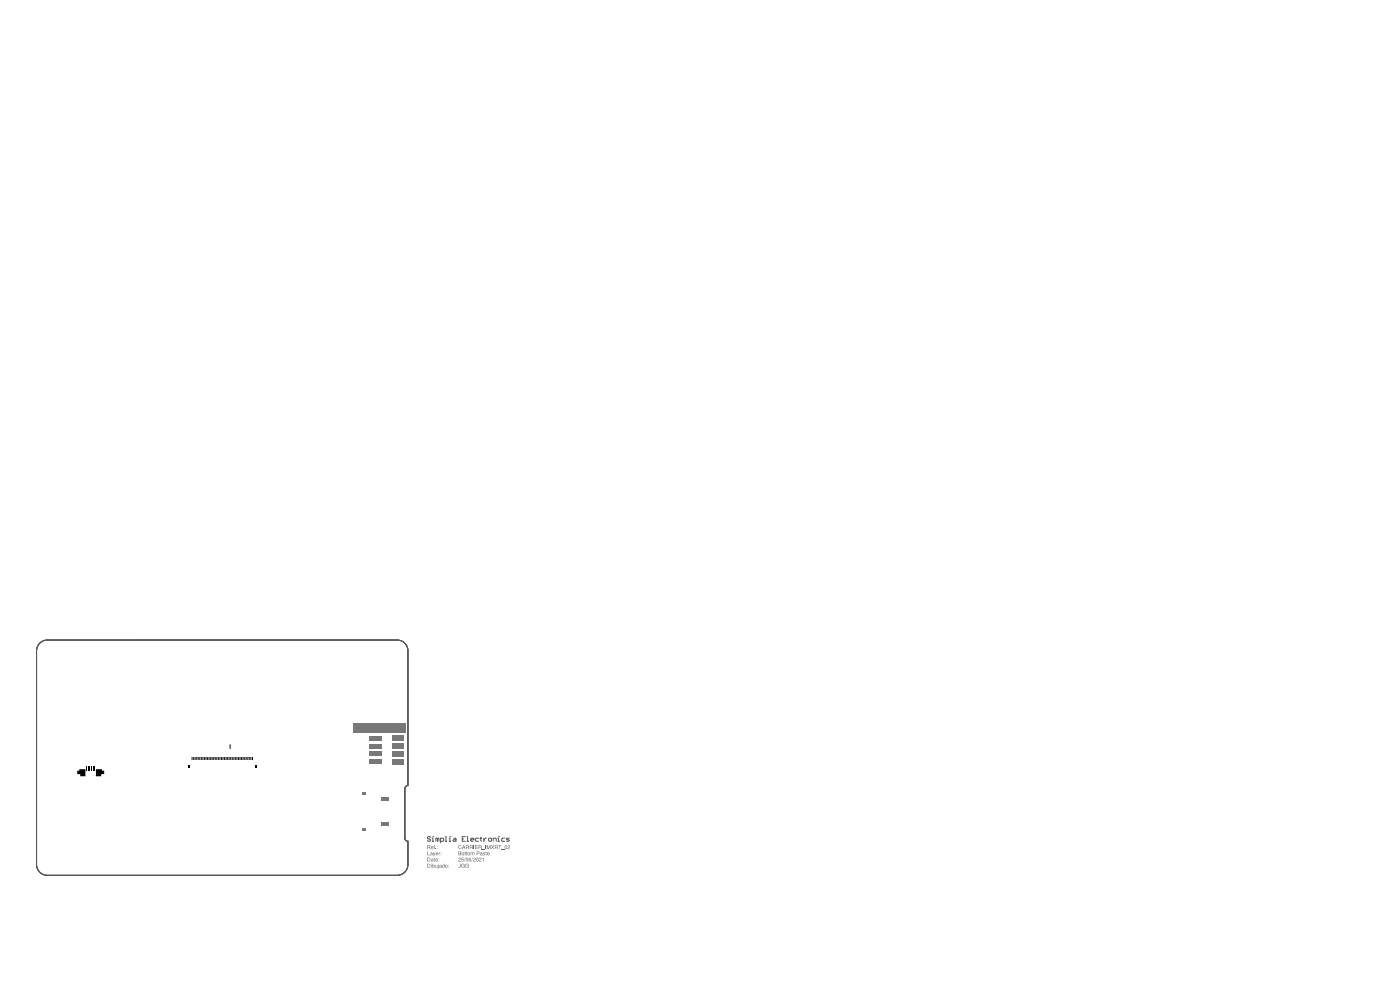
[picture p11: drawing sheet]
<svg xmlns="http://www.w3.org/2000/svg" width="420mm" height="297mm" viewBox="0 0 420 297" stroke-linecap="round" stroke-linejoin="round" font-family="sans-serif">
<g fill="#787878">
<path d="M114.3 246.6h2.2v1h-2.2z"/>
<path d="M108.5 237.5h1.1v.8h-1.1z"/>
<path d="M108.5 248.4h1.1v.8h-1.1z"/>
<path d="M114.3 239.1h2.2v1h-2.2z"/>
</g>
<path d="M11.8 192.9l1-.7 1.2-.4h105.1a3.2 3.2 0 0 1 3.2 3.3v40.4a.93 .93 0 0 0-.9 .9v14.8a.93 .93 0 0 0 .9 1v6.9a3.2 3.2 0 0 1-3.2 3.3h-104.9a3.2 3.2 0 0 1-3.2-3.3v-64.2l.1-.9z" fill="none" stroke="#000" stroke-width=".3"/>
<g fill="#787878">
<path d="M105.8 216.7h15.8v2.9h-15.8z" fill-rule="evenodd"/>
<path d="M110.6 227.7h3.7v1.3h-3.7z" fill-rule="evenodd"/>
<path d="M110.6 225.3h3.7v1.3h-3.7z" fill-rule="evenodd"/>
<path d="M110.6 223h3.7v1.3h-3.7z" fill-rule="evenodd"/>
<path d="M110.6 220.6h3.7v1.3h-3.7z" fill-rule="evenodd"/>
<path d="M117.8 227.6h3.3v1.5h-3.3z" fill-rule="evenodd"/>
<path d="M117.8 225.2h3.3v1.6h-3.3z" fill-rule="evenodd"/>
<path d="M117.8 222.9h3.3v1.5h-3.3z" fill-rule="evenodd"/>
<path d="M117.8 220.5h3.3v1.6h-3.3z" fill-rule="evenodd"/>
</g>
<g fill="#5a5a5a">
<path d="M137.5 257.2h.6v.5l-.5 .4 .6 .1h-.8l.6-.7-.1-.3-.4 .3z"/>
<path d="M138.4 257.1h.6l-.4 .1-.1 .3h.3l.3 .3-.3 .4-.5-.2h.6l-.1-.4-.4 .1z"/>
<path d="M139.5 257.1l-.4 1.1z"/>
<path d="M141.7 257.1l-.4 1.1z"/>
<path d="M142 257.2h.6l-.1 .4-.5 .5 .6 .1h-.7l.6-.7-.2-.3-.4 .3z"/>
<path d="M143.7 257.2h.6v.5l-.5 .4 .6 .1h-.8l.6-.7-.1-.3-.4 .3z"/>
<path d="M144.6 257.3l.4-.2v1.1l-.1-.8z"/>
<path d="M137.9 258.9h.2v.9l-.4 .3-.3-.4 .3 .3 .2-.1z"/>
<path d="M138.4 259l.5-.1 .4 .2v.1l-.7-.1-.2 .5 .4 .4 .4-.3-.4-.3h.5v.7l-.9-.2z"/>
<path d="M139.7 259l.4-.1 .4 .1 .1 .2-.7-.1-.2 .5 .4 .4 .3-.4-.3-.2h.5v.7l-1-.2-.1-.5z"/>
<path d="M130.2 257.2l.3 .2v.8h-.3z"/>
<path d="M130.5 259.2l.2 .8 .3-.1 .2-.7v.9l-.7-.1z"/>
<path d="M128.1 255.2h.2v1l.6 .1h-.8z"/>
<path d="M129.8 255.5l.4 .6 .3-.6-.5 1.2z"/>
<path d="M131.6 255.5h.4l-.3 .3v.5z"/>
<path d="M130.2 253.4l.3-.1-.2 1.2-.2-.7z"/>
<path d="M130.6 254.3l.2 .2z"/>
<path d="M139.9 257.3l-.1 .6 .3 .2 .1-.7-.1-.2zM139.8 257.2h.5l-.1 1-.5-.2z"/>
<path d="M140.7 257.2l.3-.1 .3 .2-.4-.1-.2 .3v.1l.3-.1 .3 .2-.3 .5-.4-.2zM140.7 257.9a.25 .25 0 0 0 .5 0 .25 .25 0 0 0-.5 0z"/>
<path d="M143 257.3l-.1 .5 .3 .3 .1-.6-.1-.3zM142.9 257.2h.5l.1 .6-.3 .4-.4-.2z"/>
<path d="M128.3 257.2v.9l.5-.1 .1-.7zM128.1 257l.6 .1 .3 .2v.6l-.2 .3h-.7z"/>
<path d="M129.4 257.9l.2 .2 .2-.3zM129.3 257.5h.6l.1 .7h-.7v-.3l.5-.2-.2-.2-.3 .1z"/>
<path d="M130.8 257.6l-.1 .1h.5l-.2-.2zM130.7 257.5h.5l.1 .3h-.6l.2 .3 .4-.1-.2 .2-.5-.1z"/>
<path d="M131.5 257.4l.2 .1zM131.5 258l.2 .2z"/>
<path d="M128.3 259v.9h.5l.1-.7zM128.1 258.9l.9 .2 .1 .5-.2 .4-.8 .1z"/>
<path d="M129.3 258.9l.1 .2zM129.3 259.2l.1 .9z"/>
<path d="M129.7 259.6a.3 .3 0 0 0 .6 0 .3 .3 0 0 0-.6 0zM129.6 258.9l.1 .4 .4-.1 .2 .2v.5l-.2 .2h-.5z"/>
<path d="M131.4 258.9l.1 .2zM131.4 259.2l.1 1.1-.2 .1z"/>
<path d="M131.9 259.7v.3l.3-.2v-.2zM131.8 259.3h.6l.1 .8-.7-.1v-.4l.4-.1-.1-.2-.3 .2z"/>
<path d="M132.7 259.3h.5l.1-.4v1.2l-.7-.2zM132.7 259.6a.3 .3 0 0 0 .6 0 .3 .3 0 0 0-.6 0z"/>
<path d="M133.6 259.6a.3 .3 0 0 0 .6 0 .3 .3 0 0 0-.6 0zM133.4 259.6a.45 .45 0 0 1 .9 0 .45 .45 0 0 1-.9 0z"/>
<path d="M134.5 259.2l.1 .2zM134.5 259.9l.1 .2z"/>
<path d="M129.2 256.1a.21 .21 0 0 0 .4 0 .21 .21 0 0 0-.4 0zM129 255.6h.6l.2 .8-.8-.1v-.3l.5-.2z"/>
<path d="M130.9 255.6l-.1 .3h.5zM130.8 255.6h.5l.1 .4h-.6l.2 .3 .4-.2-.1 .2-.6-.1z"/>
<path d="M132.2 255.5l.1 .2zM132.2 256.2l.1 .1z"/>
<path d="M128.3 253.5v.4l.6-.2-.1-.2zM128.1 253.3l.9 .2 .1 1h-.2l-.2-.5h-.4v.5h-.2z"/>
<path d="M129.5 253.8l-.1 .2h.4l-.1-.2zM129.4 253.7l.5 .2 .1 .2h-.6l.2 .3 .4-.2-.3 .3-.4-.2z"/>
<path d="M131.1 253.7l.2 .1zM131.1 254.3l.2 .2z"/>
</g>
<g fill="none" stroke="#5a5a5a" stroke-width=".3">
<path d="M129.1 251l-.7-.2-.2 .4 .7 .3 .2 .4-.2 .3-.7-.3M129.6 252.2h.4M129.6 251.2h.2v1M129.8 250.8h.1M131.2 251.5l-.5-.3v1M131.2 251.5v.7M131.2 251.5l.2-.3 .2 .3v.7M132.1 252.2h.7l.2-.3-.2-.7h-.7v1.4M133.5 250.8h.2v1.4M133.5 252.2h.5M134.7 252.2h.4M134.7 251.2h.2v1"/>
<path d="M134.9 250.8h.1M136 251.2l.7 .3v.7h-.7l-.2-.3 .2-.2h.7M138.6 251.5h.5M139.5 250.8h-.9v1.4h.9M140 250.8h.2v1.4M140 252.2h.5M141.2 251.7h.9l-.3-.5-.6 .3 .2 .7h.4M143.5 251.2h-.7l-.3 .3 .3 .7h.7M143.9 251.2h.5M144.2 251v.9l.2 .3M145.1 251.2v1M145.8 251.2l-.7 .5"/>
<path d="M146.5 251.5l.7-.3 .2 .7-.7 .3zM147.9 252.2v-1h.7l.2 .3v.7M149.3 252.2h.4M149.3 251.2h.2v1M149.5 250.8h.1M151.4 251.2h-.7l-.3 .3 .3 .7h.7M152.7 251.2h-.6l-.3 .3 .7 .2 .2 .2-.2 .3h-.7"/>
</g>
<g fill="#5a5a5a">
<path d="M139.4 255.3l.3 .2-.1 .9-.3-.8z"/>
<path d="M139.8 255.3l.3 .2-.1 .9-.3-.8z"/>
<path d="M141.1 255.5h1.1v.8l-.2-.7-.2 .1v.6l-.2-.6h-.3l-.2 .6z"/>
<path d="M144.9 255.6h.5l-.4 .1 .4 .3v.3h-.5l-.1-.2 .6 .1-.6-.3z"/>
<path d="M145.7 255.3l.2 .2v.9l-.3-.8z"/>
<path d="M137.5 253.5l.5-.2 .4 .2v.2l-.5-.3-.3 .4 .3 .6 .5-.3-.2 .4-.7-.2z"/>
<path d="M142 253.3l.2 1.2z"/>
<path d="M142.5 253.3h.8l-.7 .2v.3h.6l-.6 .2v.4l.7 .1h-.8z"/>
<path d="M144.5 254.7l.9 .1z"/>
<path d="M145.6 253.3l.1 1.2z"/>
<path d="M146 253.3h.2l.3 1 .4-1h.2v1.2h-.2v-.9l-.5 .9-.3-1v1h-.1z"/>
<path d="M147.2 253.3l.5 .5 .5-.5-.4 .6 .4 .6-.5-.5-.5 .5 .4-.6z"/>
<path d="M149.4 253.3h.9l-.4 .2v1l-.1-1z"/>
<path d="M150.3 254.7l1 .1z"/>
<path d="M152.3 253.5l.3-.1 .3 .1v.4l-.6 .5 .6 .1h-.7l.6-.7-.2-.3-.4 .3z"/>
<path d="M137.6 255.3v.4l.5-.1-.1-.2zM137.6 255.8v.4l.5-.1v-.2zM137.4 255.2l.8 .1-.1 .4 .2 .4-.2 .2h-.7z"/>
<path d="M138.5 255.9a.3 .3 0 0 0 .6 0 .3 .3 0 0 0-.6 0zM138.4 255.9a.42 .42 0 0 1 .8 0 .42 .42 0 0 1-.8 0z"/>
<path d="M140.3 255.9a.3 .3 0 0 0 .6 0 .3 .3 0 0 0-.6 0zM140.1 255.9a.45 .45 0 0 1 .9 0 .45 .45 0 0 1-.9 0z"/>
<path d="M143.1 255.3v.4l.5-.1v-.2zM142.9 255.2h.6l.3 .2-.1 .4-.6 .1v.4z"/>
<path d="M144.1 256l.1 .3 .3-.2v-.2zM144 255.6h.6l.1 .8-.7-.1v-.3l.5-.2-.1-.2-.4 .2z"/>
<path d="M146.3 255.6l-.1 .3h.4l-.1-.3zM146.2 255.6h.5l.1 .4h-.6l.2 .3 .4-.2-.2 .2-.5-.1z"/>
<path d="M139 253.5l-.2 .5h.4zM139 253.3l.6 1.2-.3-.3h-.5l-.3 .3z"/>
<path d="M139.9 253.5v.4l.5-.1v-.3zM139.7 253.3l.9 .1-.2 .5 .3 .6h-.3l-.1-.5h-.4l-.2 .5z"/>
<path d="M141 253.5v.4l.6-.1-.1-.3zM140.9 253.3l.8 .1 .1 1.1h-.2l-.2-.5h-.4l-.1 .5z"/>
<path d="M143.7 253.5v.4l.6-.2-.1-.2zM143.5 253.3l.9 .1 .1 1.1h-.2l-.2-.5h-.4v.5h-.2z"/>
<path d="M148.5 253.5v.4l.6-.1v-.3zM148.4 253.3l.8 .1 .1 1.1-.3-.5h-.5l-.1 .5z"/>
<path d="M151.5 253.6v.5l.2 .3 .2-.6-.2-.3zM151.4 253.5l.3-.1 .3 .2v.5l-.2 .4-.4-.2z"/>
</g>
<path d="M23.2 231h.6v-.5h1.8v2.2h-1.6v-.7h-.8zM28.8 230.5h1.8v.5h.6v1h-.8v.7h-1.6z" fill="#000"/>
<path d="M69 223.2v1.1" fill="none" stroke="#000" stroke-width=".3"/>
<g fill="#000">
<path d="M24.7 231.5l.2 .2z" fill-rule="evenodd"/>
<path d="M25.9 229.8h.3v1.3h-.3z" fill-rule="evenodd"/>
<path d="M26.4 229.8h.2v1.3h-.2z" fill-rule="evenodd"/>
<path d="M26.8 229.8h.3v1.3h-.3z" fill-rule="evenodd"/>
<path d="M27.3 229.8h.3v1.3h-.3z" fill-rule="evenodd"/>
<path d="M27.8 229.8h.2v1.3h-.2z" fill-rule="evenodd"/>
<path d="M28.2 229.8h.3v1.3h-.3z" fill-rule="evenodd"/>
<path d="M29.5 231.5l.2 .2z" fill-rule="evenodd"/>
<path d="M56.5 229.3h.3v.7h-.3z" fill-rule="evenodd"/>
<path d="M57.5 227h.2v.7l-.2-.1z" fill-rule="evenodd"/>
<path d="M58 227h.2l-.1 .7-.2-.1z" fill-rule="evenodd"/>
<path d="M58.4 227h.3l-.1 .7-.2-.1z" fill-rule="evenodd"/>
<path d="M58.9 227h.2v.7l-.3-.1z" fill-rule="evenodd"/>
<path d="M59.4 227h.2l-.1 .7-.2-.1z" fill-rule="evenodd"/>
<path d="M59.8 227h.3l-.1 .7-.2-.1z" fill-rule="evenodd"/>
<path d="M60.3 227h.2l-.1 .7-.2-.1z" fill-rule="evenodd"/>
<path d="M60.8 227h.2l-.1 .7-.2-.1z" fill-rule="evenodd"/>
<path d="M61.2 227h.2v.7l-.2-.1z" fill-rule="evenodd"/>
<path d="M61.7 227h.2l-.1 .7-.2-.1z" fill-rule="evenodd"/>
<path d="M62.1 227h.3l-.1 .7-.2-.1z" fill-rule="evenodd"/>
<path d="M62.6 227h.2v.7l-.2-.1z" fill-rule="evenodd"/>
<path d="M63.1 227h.2l-.1 .7-.2-.1z" fill-rule="evenodd"/>
<path d="M63.6 227h.2l-.1 .7-.2-.1z" fill-rule="evenodd"/>
<path d="M64 227h.2v.7l-.3-.1z" fill-rule="evenodd"/>
<path d="M64.5 227h.2l-.1 .7-.2-.1z" fill-rule="evenodd"/>
<path d="M64.9 227h.3l-.1 .7-.2-.1z" fill-rule="evenodd"/>
<path d="M65.4 227h.2v.7l-.3-.1z" fill-rule="evenodd"/>
<path d="M65.9 227h.2l-.1 .7-.2-.1z" fill-rule="evenodd"/>
<path d="M66.3 227h.2v.7l-.2-.1z" fill-rule="evenodd"/>
<path d="M66.8 227h.2l-.1 .7-.2-.1z" fill-rule="evenodd"/>
<path d="M67.3 227h.2l-.1 .7-.2-.1z" fill-rule="evenodd"/>
<path d="M67.7 227h.2v.7l-.2-.1z" fill-rule="evenodd"/>
<path d="M68.2 227h.2l-.1 .7-.2-.1z" fill-rule="evenodd"/>
<path d="M68.7 227h.2l-.1 .7-.2-.1z" fill-rule="evenodd"/>
<path d="M69.1 227h.2v.7l-.2-.1z" fill-rule="evenodd"/>
<path d="M69.6 227h.2l-.1 .7-.2-.1z" fill-rule="evenodd"/>
<path d="M70.1 227h.2l-.1 .7-.2-.1z" fill-rule="evenodd"/>
<path d="M70.5 227h.2v.7l-.3-.1z" fill-rule="evenodd"/>
<path d="M71 227h.2l-.1 .7-.2-.1z" fill-rule="evenodd"/>
<path d="M71.4 227h.3l-.1 .7-.2-.1z" fill-rule="evenodd"/>
<path d="M71.9 227h.2l-.1 .7-.2-.1z" fill-rule="evenodd"/>
<path d="M72.4 227h.2l-.1 .7-.2-.1z" fill-rule="evenodd"/>
<path d="M72.8 227h.2v.7l-.2-.1z" fill-rule="evenodd"/>
<path d="M73.3 227h.2l-.1 .7-.2-.1z" fill-rule="evenodd"/>
<path d="M73.8 227h.2l-.1 .7-.2-.1z" fill-rule="evenodd"/>
<path d="M74.2 227h.2v.7l-.2-.1z" fill-rule="evenodd"/>
<path d="M74.7 227h.2l-.1 .7-.2-.1z" fill-rule="evenodd"/>
<path d="M75.1 227h.3l-.1 .7-.2-.1z" fill-rule="evenodd"/>
<path d="M75.6 227h.2v.7h-.2z" fill-rule="evenodd"/>
<path d="M76.4 229.3h.4v.7h-.4z" fill-rule="evenodd"/>
</g>
<path d="M11.9 192.8a3.2 3.2 0 0 1 2.3-1h104.9a3.2 3.2 0 0 1 3.2 3.3v40.4a.93 .93 0 0 0-.9 .9v14.8a.93 .93 0 0 0 .9 1v6.9a3.2 3.2 0 0 1-3.2 3.3h-104.9a3.2 3.2 0 0 1-3.2-3.3v-64a3.2 3.2 0 0 1 .9-2.3z" fill="none" stroke="#5a5a5a" stroke-width=".3"/>
</svg>
